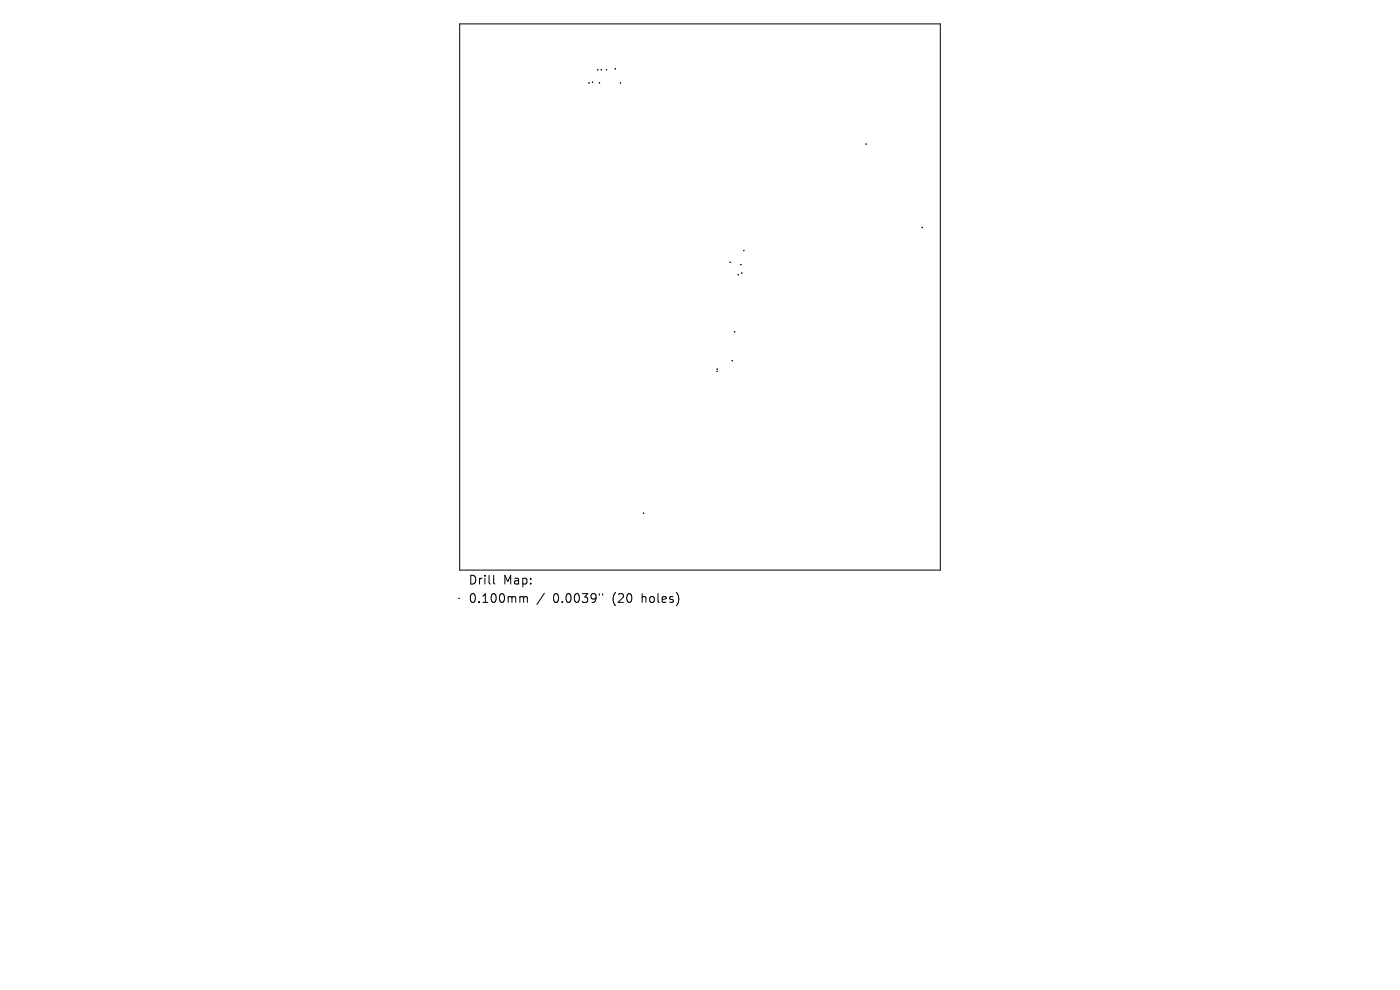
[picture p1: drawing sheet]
<svg xmlns="http://www.w3.org/2000/svg" width="297mm" height="210mm" viewBox="0 0 297 210" stroke-linecap="round" stroke-linejoin="round" font-family="sans-serif">
<defs><g id="words">
<g font-size="2.6">
<text x="99.3" y="124.2">Drill</text>
<text x="106.7" y="124.2">Map:</text>
<text x="99.3" y="128.1">0.100mm</text>
<text x="117.3" y="128.1">0.0039&quot;</text>
<text x="130.1" y="128.1">(20</text>
<text x="136.4" y="128.1">holes)</text>
</g>
</g></defs>
<g fill="none" stroke="#000" stroke-width=".21">
<path d="M97.5 5.1h102v115.8h-102zM124.9 17.5l.1 .1M125 17.5l-.1 .1M125.7 17.4v.1M126.8 14.8h.1M126.9 14.8h-.1M127.1 17.5l.1 .1M127.2 17.5l-.1 .1M127.5 14.8h.1M127.6 14.8h-.1M128.6 14.8h.1M128.7 14.8h-.1"/>
<path d="M130.5 14.6l.1 .1M130.6 14.6l-.1 .1M131.6 17.5l.1 .1M131.7 17.5l-.1 .1M183.7 30.5l.1 .1M183.8 30.5l-.1 .1M154.9 55.6l.1 .1M155 55.6l-.1 .1M156.6 58.2l.1 .1M156.7 58.2l-.1 .1M157.1 56.1l.1 .1M157.2 56.1l-.1 .1"/>
<path d="M157.3 57.9l.1 .1M157.4 57.9l-.1 .1M157.7 53.1l.1 .1M157.8 53.1l-.1 .1M195.6 48.2l.1 .1M195.7 48.2l-.1 .1M152.1 78.7l.1 .1M152.1 78.3h.1M152.2 78.7l-.1 .1M152.2 78.3h-.1M155.3 76.5h.1M155.4 76.5h-.1"/>
<path d="M155.8 70.3l.1 .1M155.9 70.3l-.1 .1M136.5 108.8l.1 .1M136.6 108.8l-.1 .1M97.4 126.9l.1 .1M97.5 126.9l-.1 .1M104.7 122v1.6l.3 .3M110.5 126.5h.3l.3 .3M111.1 126.8l.2-.3 .5 .1 .1 1.2M111.1 126.8v1M115.5 125.8l-1.6 2.4M127.1 125.9v.4"/>
<path d="M127.9 125.9v.4"/>
</g>
<use href="#words"/>
</svg>
